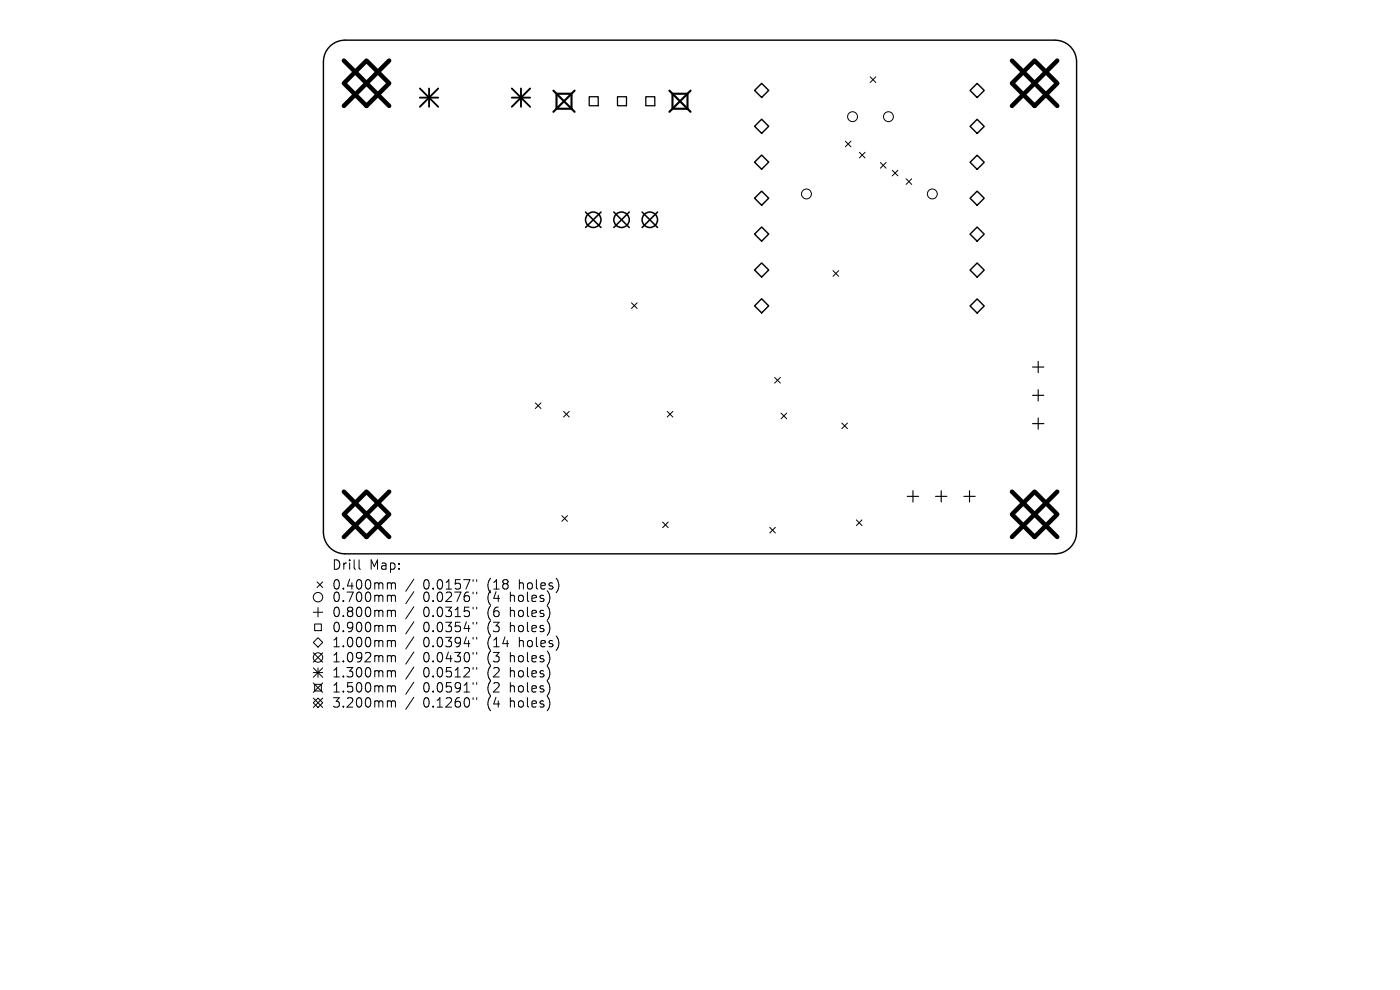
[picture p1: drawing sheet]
<svg xmlns="http://www.w3.org/2000/svg" width="297mm" height="210mm" viewBox="0 0 297 210" stroke-linecap="round" stroke-linejoin="round" font-family="sans-serif">
<defs><g id="words">
<g font-size="2.8">
<text x="70.5" y="121.1">Drill</text>
<text x="70.5" y="125.3">0.400mm</text>
<text x="78.4" y="121.1">Map:</text>
<text x="89.7" y="125.3">0.0157&quot;</text>
<text x="103.3" y="125.3">(18</text>
<text x="110.1" y="125.3">holes)</text>
<text x="70.5" y="127.9">0.700mm</text>
<text x="70.5" y="131.1">0.800mm</text>
<text x="89.7" y="127.9">0.0276&quot;</text>
<text x="89.7" y="131.1">0.0315&quot;</text>
<text x="103.3" y="127.9">(4</text>
<text x="103.3" y="131.1">(6</text>
<text x="108.2" y="127.9">holes)</text>
<text x="108.2" y="131.1">holes)</text>
<text x="70.5" y="134.3">0.900mm</text>
<text x="70.5" y="137.5">1.000mm</text>
<text x="89.7" y="134.3">0.0354&quot;</text>
<text x="89.7" y="137.5">0.0394&quot;</text>
<text x="103.3" y="134.3">(3</text>
<text x="103.3" y="137.5">(14</text>
<text x="108.2" y="134.3">holes)</text>
<text x="110.1" y="137.5">holes)</text>
<text x="70.5" y="140.7">1.092mm</text>
<text x="70.5" y="143.9">1.300mm</text>
<text x="89.7" y="140.7">0.0430&quot;</text>
<text x="89.7" y="143.9">0.0512&quot;</text>
<text x="103.3" y="140.7">(3</text>
<text x="103.3" y="143.9">(2</text>
<text x="108.2" y="140.7">holes)</text>
<text x="108.2" y="143.9">holes)</text>
<text x="70.5" y="147.1">1.500mm</text>
<text x="89.7" y="147.1">0.0591&quot;</text>
<text x="103.3" y="147.1">(2</text>
<text x="108.2" y="147.1">holes)</text>
<text x="70.5" y="150.3">3.200mm</text>
<text x="89.7" y="150.3">0.1260&quot;</text>
<text x="103.3" y="150.3">(4</text>
<text x="108.2" y="150.3">holes)</text>
</g>
</g></defs>
<g fill="none" stroke="#000" stroke-width=".3">
<path d="M70.1 9.7a4.6 4.6 0 0 1 3.1-1.2h150.6a4.6 4.6 0 0 1 4.6 4.6v99.8a4.6 4.6 0 0 1-4.6 4.6h-150.6a4.6 4.6 0 0 1-4.6-4.6v-99.8a4.6 4.6 0 0 1 1.5-3.4zM161.6 17.7l1.5 1.5-1.5 1.5-1.5-1.5zM207.3 17.7l1.5 1.5-1.5 1.5-1.5-1.5zM160.1 26.8l1.5-1.5 1.5 1.5-1.5 1.5zM161.6 32.9l1.5 1.5-1.5 1.5-1.5-1.5zM207.3 25.3l1.5 1.5-1.5 1.5-1.5-1.5zM207.3 32.9l1.5 1.5-1.5 1.5-1.5-1.5zM161.6 40.5l1.5 1.5-1.5 1.5-1.5-1.5zM161.6 48.2l1.5 1.5-1.5 1.5-1.5-1.5zM161.6 55.8l1.5 1.5-1.5 1.5-1.5-1.5zM207.3 40.6l1.5 1.5-1.5 1.5-1.5-1.5zM207.3 48.2l1.5 1.5-1.5 1.5-1.5-1.5z"/>
<path d="M207.3 55.8l1.5 1.5-1.5 1.5-1.5-1.5zM161.6 63.4l1.5 1.5-1.5 1.5-1.5-1.5zM207.3 63.4l1.5 1.5-1.5 1.5-1.5-1.5z"/>
</g>
<g fill="none" stroke="#000" stroke-width=".21">
<path d="M184.6 16.3l1.2 1.2M185.8 16.3l-1.2 1.2M179.3 29.9l1.2 1.2M180.5 29.9l-1.2 1.2M182.3 32.3l1.2 1.2M183.5 32.3l-1.2 1.2M186.8 34.5l1.2 1.2M188 34.5l-1.2 1.2M189.3 36.1l1.2 1.2M190.5 36.1l-1.2 1.2M192.2 37.9l1.2 1.2M193.4 37.9l-1.2 1.2"/>
<path d="M176.7 57.4l1.2 1.2M177.9 57.4l-1.2 1.2M134 64.2l1.2 1.2M135.2 64.2l-1.2 1.2M113.6 85.5l1.2 1.2M114.8 85.5l-1.2 1.2M119.6 87.3l1.2 1.2M120.8 87.3l-1.2 1.2M141.5 87.3l1.2 1.2M142.7 87.3l-1.2 1.2M164.3 80.1l1.2 1.2M165.5 80.1l-1.2 1.2"/>
<path d="M165.7 87.6l1.2 1.2M166.9 87.6l-1.2 1.2M178.6 89.7l1.2 1.2M179.8 89.7l-1.2 1.2M76.2 118.8v1.7l.3 .3M119.2 109.4l1.2 1.2M120.4 109.4l-1.2 1.2M140.6 110.7l1.2 1.2M141.8 110.7l-1.2 1.2M163.3 111.9l1.2 1.2M164.5 111.9l-1.2 1.2M181.7 110.3l1.2 1.2"/>
<path d="M182.9 110.3l-1.2 1.2M66.5 136.3l1-1 1 1-1 1zM66.5 129.9h2M66.5 138.5l2 2M66.8 132.4h1.4v1.4h-1.4zM67.3 123.4l1.2 1.2M67.5 128.9v2M68.5 123.4l-1.2 1.2M68.5 138.5l-2 2M82.7 123.6l.3 .3M82.7 126.3l.3 .3M82.7 129.5l.3 .3"/>
<path d="M82.7 132.7l.3 .3M82.7 135.9l.3 .3M82.7 139.1l.3 .3M83 123.9v1.1M83 126.6v1M83 129.8v1M83 133v1M83 136.2v1M83 139.4v1M83 123.9l.3-.3 .5 .1 .1 1.3M83 126.6l.3-.3 .5 .1 .1 1.2M83 129.8l.3-.3 .5 .1 .1 1.2"/>
<path d="M83 133l.3-.3 .5 .1 .1 1.2M83 136.2l.3-.3 .5 .1 .1 1.2M83 139.4l.3-.3 .5 .1 .1 1.2M87.8 122.9l-1.7 2.5M87.8 125.5l-1.7 2.6M87.8 128.7l-1.7 2.6M87.8 131.9l-1.7 2.6M87.8 135.1l-1.7 2.6M87.8 138.3l-1.7 2.6M100.4 123v.3M100.4 125.6v.4M100.4 128.8v.4"/>
<path d="M100.4 132v.4M100.4 135.2v.4M100.4 138.4v.4M101.1 123v.3M101.1 125.6v.4M101.1 128.8v.4M101.1 132v.4M101.1 135.2v.4M101.1 138.4v.4M116.6 129.4v1.3M116.6 132.6v1.3M116.6 139v1.3"/>
<path d="M116.7 126.6l-.1 .9M118.5 123.5v1.4M118.5 135.8v1.3M66.5 149.1l1-1 1 1-1 1zM66.5 141.7l2 2M66.5 142.7h2M66.5 144.9l2 2M66.5 148.1l2 2M66.8 145.2h1.4v1.4h-1.4zM67.5 141.7v2M68.5 141.7l-2 2M68.5 144.9l-2 2"/>
<path d="M68.5 148.1l-2 2M82.7 142.3l.3 .3M82.7 145.5l.3 .3M82.7 148.7l.3 .3M83 142.6v1M83 145.8v1M83 149v1M83 142.6l.3-.3 .5 .1 .1 1.2M83 145.8l.3-.3 .5 .1 .1 1.2M83 149l.3-.3 .5 .1 .1 1.2M87.8 141.5l-1.7 2.6M87.8 144.7l-1.7 2.6"/>
<path d="M87.8 147.9l-1.7 2.6M100.4 141.6v.4M100.4 144.8v.4M100.4 148v.4M101.1 141.6v.4M101.1 144.8v.4M101.1 148v.4M116.6 142.2v1.3M116.6 145.4v1.3M116.6 148.6v1.3"/>
<circle cx="180.9" cy="24.8" r="1.05"/>
<circle cx="188.5" cy="24.8" r="1.05"/>
<circle cx="171.1" cy="41.1" r="1.05"/>
<circle cx="197.8" cy="41.1" r="1.05"/>
<circle cx="67.5" cy="126.7" r="1"/>
<circle cx="67.5" cy="139.5" r="1"/>
</g>
<path d="M219 77.9h2.4M220.2 76.7v2.4M219 83.9h2.4M219 89.9h2.4M220.2 82.7v2.4M220.2 88.7v2.4M192.5 105.3h2.4M193.7 104.1v2.4M198.5 105.3h2.4M199.7 104.1v2.4M204.5 105.3h2.4M205.7 104.1v2.4" fill="none" stroke="#000" stroke-width=".24"/>
<path d="M125 20.5h1.9v1.9h-1.9zM131 20.5h1.9v1.9h-1.9zM137 20.5h1.9v1.9h-1.9z" fill="none" stroke="#000" stroke-width=".27"/>
<g fill="none" stroke="#000" stroke-width=".33">
<path d="M124.2 45l3.3 3.3M127.5 45l-3.3 3.3M130.2 45l3.3 3.3M133.5 45l-3.3 3.3M136.2 45l3.3 3.3M139.5 45l-3.3 3.3"/>
<circle cx="125.9" cy="46.6" r="1.64"/>
<circle cx="131.9" cy="46.6" r="1.64"/>
<circle cx="137.9" cy="46.6" r="1.64"/>
</g>
<path d="M89.1 18.8l3.9 3.9M91 18.8v3.9M93 18.8l-3.9 3.9M108.6 18.8l3.9 3.9M110.5 18.8v3.9M112.5 18.8l-3.9 3.9M89.1 20.7h3.9M108.6 20.7h3.9" fill="none" stroke="#000" stroke-width=".39"/>
<path d="M117.4 19.2l4.5 4.5M118.1 19.9h3.1v3.2h-3.1zM121.9 19.2l-4.5 4.5M142 19.2l4.5 4.5M142.7 19.9h3.1v3.2h-3.1zM146.5 19.2l-4.5 4.5" fill="none" stroke="#000" stroke-width=".45"/>
<path d="M73 12.9l9.6 9.6M77.8 12.9l4.8 4.8-4.8 4.8-4.8-4.8zM82.6 12.9l-9.6 9.6M214.7 12.9l9.6 9.6M219.5 12.9l4.8 4.8-4.8 4.8-4.8-4.8zM224.3 12.9l-9.6 9.6M73 104.3l9.6 9.6M77.8 104.3l4.8 4.8-4.8 4.8-4.8-4.8zM82.6 104.3l-9.6 9.6M214.7 104.3l9.6 9.6M219.5 104.3l4.8 4.8-4.8 4.8-4.8-4.8zM224.3 104.3l-9.6 9.6" fill="none" stroke="#000" stroke-width=".96"/>
<use href="#words"/>
</svg>
